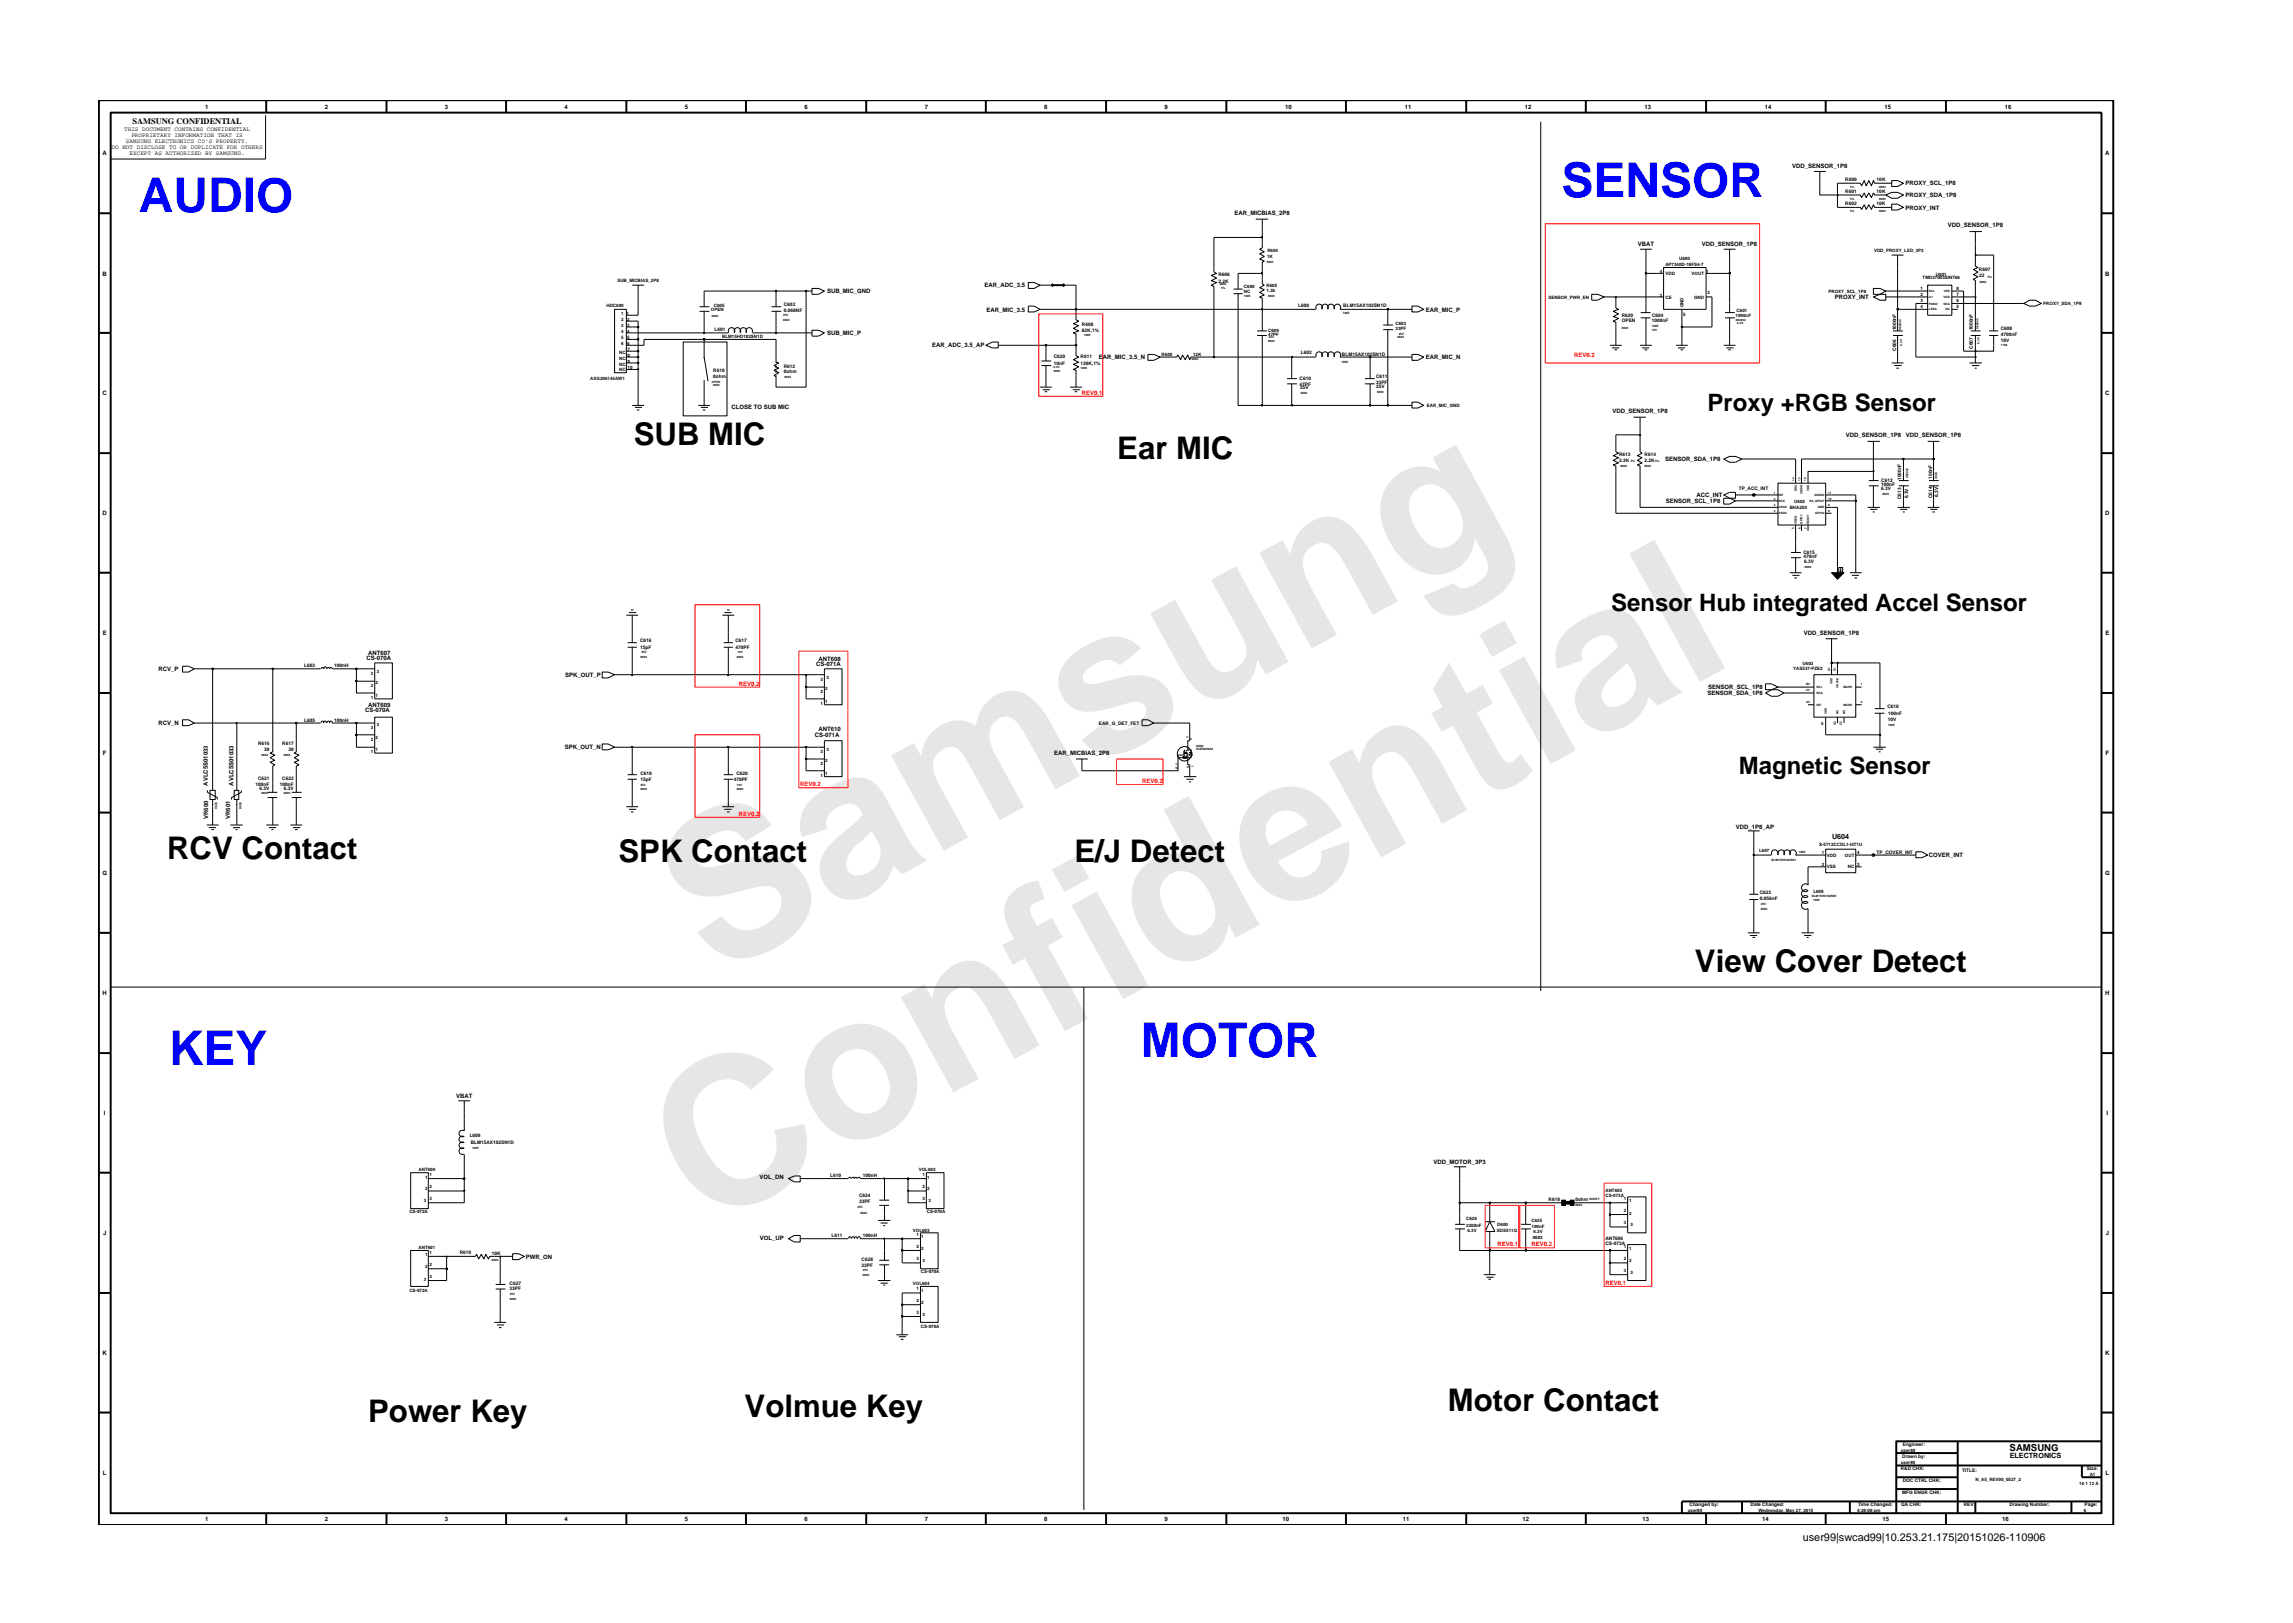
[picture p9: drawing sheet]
<svg xmlns="http://www.w3.org/2000/svg" width="297mm" height="210mm" viewBox="0 0 297 210" stroke-linecap="round" stroke-linejoin="round" font-family="sans-serif">
<defs><g id="words">
<g font-size="26.5" fill="#e6e6e6">
<text x="92.4" y="126.7" transform="rotate(-29 92.4 126.7)">Samsung</text>
<text x="91.1" y="159.4" transform="rotate(-29 91.1 159.4)">Confidential</text>
</g>
<g font-size="6.2" fill="#00f">
<text x="18" y="27.5">AUDIO</text>
<text x="202.3" y="25.5">SENSOR</text>
<text x="21.9" y="138">KEY</text>
<text x="147.8" y="136.9">MOTOR</text>
</g>
<g font-size="4">
<text x="82.1" y="57.6">SUB MIC</text>
<text x="144.7" y="59.4">Ear MIC</text>
<text x="21.6" y="111.2">RCV Contact</text>
<text x="80.1" y="111.7">SPK Contact</text>
<text x="139.2" y="111.7">E/J Detect</text>
<text x="219.6" y="125.9">View Cover Detect</text>
<text x="47.7" y="184.2">Power Key</text>
<text x="96.5" y="183.6">Volmue Key</text>
<text x="187.6" y="182.8">Motor Contact</text>
</g>
<g font-size="3.1">
<text x="221.2" y="53.3">Proxy +RGB Sensor</text>
<text x="208.7" y="79.1">Sensor Hub integrated Accel Sensor</text>
<text x="225.2" y="100.3">Magnetic Sensor</text>
</g>
<text font-size="1.4" x="233.5" y="199.7">user99|swcad99|10.253.21.175|20151026-110906</text>
<text font-size="1.2" x="260.3" y="187.9">SAMSUNG</text>
<text font-size="1.1" x="17.2" y="16.1">SAMSUNG CONFIDENTIAL</text>
<g font-size=".9">
<text x="237.3" y="108.7">U604</text>
<text x="260.3" y="188.8">ELECTRONICS</text>
</g>
<g font-size=".8">
<text x="16.1" y="17">THIS DOCUMENT CONTAINS CONFIDENTIAL</text>
<text x="17" y="17.8">PROPRIETARY INFORMATION THAT IS</text>
<text x="26.6" y="14.1">1</text>
<text x="42.1" y="14.1">2</text>
<text x="57.6" y="14.1">3</text>
<text x="73.1" y="14.1">4</text>
<text x="88.7" y="14.1">5</text>
<text x="104.2" y="14.1">6</text>
<text x="119.8" y="14.1">7</text>
<text x="135.3" y="14.1">8</text>
<text x="150.9" y="14.1">9</text>
<text x="166.5" y="14.1">10</text>
<text x="182" y="14.1">11</text>
<text x="197.5" y="14.1">12</text>
<text x="213" y="14.1">13</text>
<text x="228.6" y="14.1">14</text>
<text x="244.1" y="14.1">15</text>
<text x="259.7" y="14.1">16</text>
<text x="13.3" y="20.1">A</text>
<text x="14.5" y="19.3">DO NOT DISCLOSE TO OR DUPLICATE FOR OTHERS</text>
<text x="16.3" y="18.5">SAMSUNG ELECTRONICS CO’S PROPERTY.</text>
<text x="16.8" y="20.1">EXCEPT AS AUTHORIZED BY SAMSUNG.</text>
<text x="232.2" y="21.7">VDD_SENSOR_1P8</text>
<text x="272.7" y="20.1">A</text>
<text x="159.9" y="27.9">EAR_MICBIAS_2P8</text>
<text x="246.8" y="25.5">PROXY_SDA_1P8</text>
<text x="246.8" y="24">PROXY_SCL_1P8</text>
<text x="246.8" y="27.2">PROXY_INT</text>
<text x="252.3" y="29.4">VDD_SENSOR_1P8</text>
<text x="13.3" y="35.7">B</text>
<text x="212.2" y="31.8">VBAT</text>
<text x="220.5" y="31.8">VDD_SENSOR_1P8</text>
<text x="272.7" y="35.7">B</text>
<text x="107.1" y="38">SUB_MIC_GND</text>
<text x="127.5" y="37.2">EAR_ADC_3.5</text>
<text x="127.8" y="40.4">EAR_MIC_3.5</text>
<text x="184.7" y="40.4">EAR_MIC_P</text>
<text x="237.7" y="38.8">PROXY_INT</text>
<text x="107.1" y="43.4">SUB_MIC_P</text>
<text x="120.8" y="45">EAR_ADC_3.5_AP</text>
<text x="142.4" y="46.5">EAR_MIC_3.5_N</text>
<text x="184.7" y="46.5">EAR_MIC_N</text>
<text x="13.3" y="51.2">C</text>
<text x="94.8" y="53">CLOSE TO SUB MIC</text>
<text x="208.9" y="53.6">VDD_SENSOR_1P8</text>
<text x="272.7" y="51.2">C</text>
<text x="215.7" y="59.7">SENSOR_SDA_1P8</text>
<text x="239.1" y="56.6">VDD_SENSOR_1P8</text>
<text x="246.9" y="56.6">VDD_SENSOR_1P8</text>
<text x="215.8" y="65.2">SENSOR_SCL_1P8</text>
<text x="219.8" y="64.4">ACC_INT</text>
<text x="13.3" y="66.8">D</text>
<text x="272.7" y="66.8">D</text>
<text x="13.3" y="82.3">E</text>
<text x="233.7" y="82.3">VDD_SENSOR_1P8</text>
<text x="272.7" y="82.3">E</text>
<text x="20.5" y="86.9">RCV_P</text>
<text x="47.5" y="85.5">CS-070A</text>
<text x="47.7" y="84.8">ANT607</text>
<text x="73.2" y="87.7">SPK_OUT_P</text>
<text x="105.7" y="86.3">CS-071A</text>
<text x="106" y="85.6">ANT608</text>
<text x="221.3" y="89.3">SENSOR_SCL_1P8</text>
<text x="20.5" y="94">RCV_N</text>
<text x="47.3" y="92.3">CS-070A</text>
<text x="47.7" y="91.6">ANT609</text>
<text x="105.5" y="95.4">CS-071A</text>
<text x="106" y="94.7">ANT610</text>
<text x="221.2" y="90.1">SENSOR_SDA_1P8</text>
<text x="13.3" y="97.8">F</text>
<text x="26.9" y="101.8" transform="rotate(-90 26.9 101.8)">AVLC5S01033</text>
<text x="30.3" y="101.8" transform="rotate(-90 30.3 101.8)">AVLC5S01033</text>
<text x="73.2" y="97.1">SPK_OUT_N</text>
<text x="136.6" y="97.8">EAR_MICBIAS_2P8</text>
<text x="272.8" y="97.8">F</text>
<text x="27" y="106.1" transform="rotate(-90 27 106.1)">VR600</text>
<text x="29.8" y="106.1" transform="rotate(-90 29.8 106.1)">VR601</text>
<text x="224.9" y="107.3">VDD_1P8_AP</text>
<text x="13.3" y="113.3">G</text>
<text x="249.9" y="111.1">COVER_INT</text>
<text x="272.7" y="113.3">G</text>
<text x="13.3" y="128.9">H</text>
<text x="272.7" y="128.9">H</text>
<text x="59.1" y="142.3">VBAT</text>
<text x="13.5" y="144.4">I</text>
<text x="272.9" y="144.4">I</text>
<text x="98.4" y="152.8">VOL_DN</text>
<text x="185.7" y="150.8">VDD_MOTOR_3P3</text>
<text x="13.4" y="160">J</text>
<text x="98.4" y="160.6">VOL_UP</text>
<text x="272.8" y="160">J</text>
<text x="68.1" y="163">PWR_ON</text>
<text x="13.3" y="175.5">K</text>
<text x="272.7" y="175.5">K</text>
<text x="13.3" y="191.1">L</text>
<text x="272.8" y="191.1">L</text>
<text x="26.6" y="197.1">1</text>
<text x="42.1" y="197.1">2</text>
<text x="57.6" y="197.1">3</text>
<text x="73.1" y="197.1">4</text>
<text x="88.7" y="197.1">5</text>
<text x="104.2" y="197.1">6</text>
<text x="119.8" y="197.1">7</text>
<text x="135.3" y="197.1">8</text>
<text x="150.9" y="197.1">9</text>
<text x="166.1" y="197.1">10</text>
<text x="181.7" y="197.1">11</text>
<text x="197.2" y="197.1">12</text>
<text x="212.8" y="197.1">13</text>
<text x="228.3" y="197.1">14</text>
<text x="243.9" y="197.1">15</text>
<text x="259.4" y="197.1">16</text>
</g>
<g font-size=".8" fill="#f00">
<text x="203.9" y="46.3">REV0.2</text>
<text x="140.2" y="51.2">REV0.1</text>
<text x="95.7" y="88.8">REV0.2</text>
<text x="103.7" y="101.8">REV0.2</text>
<text x="147.9" y="101.5">REV0.2</text>
<text x="95.7" y="105.7">REV0.2</text>
<text x="194" y="161.4">REV0.1</text>
<text x="198.4" y="161.4">REV0.2</text>
<text x="208" y="166.5">REV0.1</text>
</g>
<g font-size=".6">
<text x="239" y="23.4">R600</text>
<text x="243.1" y="23.4">10K</text>
<text x="239" y="26.6">R602</text>
<text x="239" y="25">R601</text>
<text x="243.1" y="26.6">10K</text>
<text x="243.1" y="25">10K</text>
<text x="157.8" y="35.8">R606</text>
<text x="164.1" y="33.5">1K</text>
<text x="164.2" y="32.7">R604</text>
<text x="215" y="35.4">4</text>
<text x="215.7" y="34.4">AP7340D-18FS4-7</text>
<text x="215.8" y="35.6">VDD</text>
<text x="217.5" y="33.6">U600</text>
<text x="219.1" y="35.6">VOUT</text>
<text x="221" y="35.4">1</text>
<text x="242.8" y="32.7">VDD_PROXY_LED_3P3</text>
<text x="250.8" y="35.8">U601</text>
<text x="256.4" y="35.1">R607</text>
<text x="256.4" y="35.9">22</text>
<text x="78.6" y="39.7">HDC600</text>
<text x="80" y="36.6">SUB_MICBIAS_2P8</text>
<text x="80.5" y="40.8">1</text>
<text x="80.5" y="41.6">2</text>
<text x="81.2" y="40.8">1</text>
<text x="81.2" y="41.6">2</text>
<text x="92.1" y="40.2">OPEN</text>
<text x="92.5" y="39.7">C605</text>
<text x="101.5" y="40.4">0.068NF</text>
<text x="101.5" y="39.7">C602</text>
<text x="157.8" y="36.6">2.2K</text>
<text x="161.1" y="38">NC</text>
<text x="161.1" y="37.4">C600</text>
<text x="164.1" y="37.2">R605</text>
<text x="164.1" y="37.8">1.2k</text>
<text x="168.2" y="39.7">L600</text>
<text x="174" y="39.7">BLM15AX102SN1D</text>
<text x="200.6" y="38.7">SENSOR_PWR_EN</text>
<text x="210.1" y="41.8">OPEN</text>
<text x="210.1" y="41">R620</text>
<text x="214" y="41.7">1000nF</text>
<text x="214" y="41">C604</text>
<text x="215" y="38.5">3</text>
<text x="215.8" y="38.7">CE</text>
<text x="218" y="40.9">5</text>
<text x="218.1" y="39.8" transform="rotate(-90 218.1 39.8)">GND</text>
<text x="219.5" y="38.7">GND</text>
<text x="221.2" y="38.1">2</text>
<text x="224.8" y="41">1000nF</text>
<text x="225" y="40.5">C601</text>
<text x="236.9" y="37.9">PROXY_SCL_1P8</text>
<text x="248.8" y="39.9">4</text>
<text x="248.8" y="37.6">1</text>
<text x="248.8" y="38.3">2</text>
<text x="248.8" y="39.1">3</text>
<text x="249.1" y="36.2">TMD37003SINT66</text>
<text x="253.4" y="39.9">5</text>
<text x="253.4" y="39.1">6</text>
<text x="253.4" y="38.3">7</text>
<text x="253.4" y="37.6">8</text>
<text x="264.7" y="39.5">PROXY_SDA_1P8</text>
<text x="80.2" y="45.8">NC</text>
<text x="80.2" y="46.6">NC</text>
<text x="80.2" y="47.4">NC</text>
<text x="80.5" y="44.7">6</text>
<text x="80.5" y="42.4">3</text>
<text x="80.5" y="43.1">4</text>
<text x="80.5" y="44">5</text>
<text x="81.2" y="44.7">6</text>
<text x="81.2" y="43.1">4</text>
<text x="81.2" y="42.4">3</text>
<text x="81.2" y="44">5</text>
<text x="81.3" y="45.5">7</text>
<text x="81.3" y="46.3">8</text>
<text x="81.3" y="47">9</text>
<text x="81.3" y="47.9">10</text>
<text x="92.6" y="42.8">L601</text>
<text x="93.6" y="43.8">BLM15HD182SN1D</text>
<text x="101.5" y="47.6">R612</text>
<text x="136.5" y="46.4">C629</text>
<text x="136.5" y="47.3">10nF</text>
<text x="140" y="46.4">R611</text>
<text x="140" y="47.3">130K,1%</text>
<text x="140.2" y="42.2">R608</text>
<text x="140.2" y="43">82K,1%</text>
<text x="150.5" y="46.1">R609</text>
<text x="154.5" y="46.1">12K</text>
<text x="164.3" y="43">C609</text>
<text x="164.3" y="43.5">47PF</text>
<text x="168.5" y="45.9">L602</text>
<text x="173.8" y="46.1">BLM15AX102SN1D</text>
<text x="180.8" y="42.1">C603</text>
<text x="180.8" y="42.8">33PF</text>
<text x="245.6" y="45.5" transform="rotate(-90 245.6 45.5)">C606</text>
<text x="245.6" y="42.8" transform="rotate(-90 245.6 42.8)">1000nF</text>
<text x="255.6" y="45.2" transform="rotate(-90 255.6 45.2)">C607</text>
<text x="255.6" y="42.8" transform="rotate(-90 255.6 42.8)">1000nF</text>
<text x="259.2" y="42.8">C608</text>
<text x="259.2" y="43.5">4700nF</text>
<text x="259.2" y="44.3">10V</text>
<text x="76.5" y="49.2">AXG206144AW1</text>
<text x="80.2" y="48.1">NC</text>
<text x="92.4" y="48.2">R610</text>
<text x="92.4" y="49">0ohm</text>
<text x="101.5" y="48.4">0ohm</text>
<text x="168.3" y="49.2">C610</text>
<text x="168.3" y="50">47PF</text>
<text x="168.4" y="50.4">25V</text>
<text x="178.3" y="49">C611</text>
<text x="178.3" y="49.7">33PF</text>
<text x="178.3" y="50.3">25V</text>
<text x="184.9" y="52.7">EAR_MIC_GND</text>
<text x="209.7" y="59.1">R613</text>
<text x="209.7" y="59.9">2.2K</text>
<text x="213" y="59.1">R614</text>
<text x="213" y="59.9">2.2K</text>
<text x="225.2" y="63.4">TP_ACC_INT</text>
<text x="231.8" y="65.9">BHA250</text>
<text x="232.4" y="65.1">U602</text>
<text x="243.7" y="63.5">6.3V</text>
<text x="243.7" y="62.9">100nF</text>
<text x="243.7" y="62.4">C612</text>
<text x="246.3" y="64.7" transform="rotate(-90 246.3 64.7)">C613</text>
<text x="246.3" y="62.2" transform="rotate(-90 246.3 62.2)">1000nF</text>
<text x="247.2" y="64.5" transform="rotate(-90 247.2 64.5)">6.3V</text>
<text x="250.3" y="64.5" transform="rotate(-90 250.3 64.5)">C614</text>
<text x="250.3" y="62" transform="rotate(-90 250.3 62)">100nF</text>
<text x="251.1" y="64.4" transform="rotate(-90 251.1 64.4)">6.3V</text>
<text x="233.6" y="71.7">C615</text>
<text x="233.6" y="72.3">470nF</text>
<text x="233.7" y="73">6.3V</text>
<text x="82.9" y="83.2">C616</text>
<text x="95.3" y="83.2">C617</text>
<text x="39.4" y="86.5">L603</text>
<text x="43.3" y="86.5">100nH</text>
<text x="48" y="89">2</text>
<text x="48" y="87.4">3</text>
<text x="48.6" y="88.7">2</text>
<text x="48.8" y="87.2">3</text>
<text x="82.9" y="84">15pF</text>
<text x="95.3" y="84">470PF</text>
<text x="106.3" y="89.8">2</text>
<text x="106.3" y="88.3">3</text>
<text x="106.9" y="89.4">2</text>
<text x="107.1" y="87.9">3</text>
<text x="232.3" y="86.9">YAS537-PZE2</text>
<text x="233.5" y="86.1">U603</text>
<text x="39.4" y="93.5">L605</text>
<text x="43.3" y="93.5">100nH</text>
<text x="48" y="96">2</text>
<text x="48" y="94.4">3</text>
<text x="48" y="90.5">1</text>
<text x="48.6" y="95.7">2</text>
<text x="48.6" y="90.3">1</text>
<text x="48.8" y="94.1">3</text>
<text x="106.3" y="91.3">1</text>
<text x="106.9" y="91">1</text>
<text x="142.4" y="93.9">EAR_G_DET_FET</text>
<text x="244.5" y="91.8">C618</text>
<text x="244.5" y="93.4">10V</text>
<text x="244.6" y="92.6">100nF</text>
<text x="33.1" y="101.8">100nF</text>
<text x="33.4" y="101">C621</text>
<text x="33.4" y="96.5">R616</text>
<text x="34.2" y="97.3">30</text>
<text x="36.2" y="101.8">100nF</text>
<text x="36.6" y="96.5">R617</text>
<text x="36.6" y="101">C622</text>
<text x="37.4" y="97.3">30</text>
<text x="48" y="97.6">1</text>
<text x="48.6" y="97.2">1</text>
<text x="83" y="100.4">C619</text>
<text x="83" y="101.2">15pF</text>
<text x="95.1" y="101.2">470PF</text>
<text x="95.4" y="100.4">C620</text>
<text x="106.3" y="100.6">1</text>
<text x="106.3" y="99.1">2</text>
<text x="106.3" y="97.6">3</text>
<text x="106.9" y="100.4">1</text>
<text x="106.9" y="98.7">2</text>
<text x="107.1" y="97.2">3</text>
<text x="33.6" y="102.4">6.3V</text>
<text x="36.8" y="102.4">6.3V</text>
<text x="227.9" y="110.4">L607</text>
<text x="235.6" y="109.6">S-5712CCDL1-I4T1U</text>
<text x="236" y="110.6">1</text>
<text x="236" y="112.1">2</text>
<text x="236.7" y="112.5">VSS</text>
<text x="236.7" y="111">VDD</text>
<text x="239" y="111">OUT</text>
<text x="239.4" y="112.5">NC</text>
<text x="240.6" y="112.1">3</text>
<text x="240.6" y="110.6">4</text>
<text x="243.1" y="110.6">TP_COVER_INT</text>
<text x="228" y="115.8">C623</text>
<text x="228" y="116.6">0.056nF</text>
<text x="234.9" y="115.6">L608</text>
<text x="60.8" y="147.3">L609</text>
<text x="61" y="148.3">BLM15AX102SN1D</text>
<text x="54.2" y="151.8">ANT600</text>
<text x="54.9" y="155.7">3</text>
<text x="55.1" y="154.2">2</text>
<text x="55.1" y="152.7">1</text>
<text x="55.7" y="153.9">2</text>
<text x="55.7" y="155.5">3</text>
<text x="55.7" y="152.3">1</text>
<text x="107.6" y="152.5">L610</text>
<text x="111.3" y="155.1">C624</text>
<text x="111.3" y="155.8">33PF</text>
<text x="111.8" y="152.5">100nH</text>
<text x="119" y="151.8">VOL602</text>
<text x="119.5" y="152.3">1</text>
<text x="119.5" y="153.9">2</text>
<text x="119.5" y="155.5">3</text>
<text x="120.1" y="152.7">1</text>
<text x="120.1" y="154.2">2</text>
<text x="120.3" y="155.7">3</text>
<text x="200.6" y="155.6">R618</text>
<text x="204.1" y="155.6">0ohm</text>
<text x="208" y="154.5">ANT605</text>
<text x="208" y="155.1">CS-073A</text>
<text x="210.4" y="155.5">1</text>
<text x="211" y="155.7">1</text>
<text x="53" y="157.2">CS-072A</text>
<text x="54.2" y="161.8">ANT601</text>
<text x="107.7" y="160.3">L611</text>
<text x="111.8" y="160.3">100nH</text>
<text x="118.3" y="159.5">VOL603</text>
<text x="118.7" y="160.1">1</text>
<text x="118.7" y="161.7">2</text>
<text x="119.3" y="160.4">1</text>
<text x="119.3" y="162">2</text>
<text x="120.1" y="157.2">CS-070A</text>
<text x="189.9" y="158.1">C626</text>
<text x="189.9" y="158.9">2200nF</text>
<text x="190.1" y="159.5">6.3V</text>
<text x="193.9" y="159.5">SDS511Q</text>
<text x="194" y="158.8">D600</text>
<text x="198.4" y="159.1">100nF</text>
<text x="198.4" y="158.4">C625</text>
<text x="198.5" y="160.5">0603</text>
<text x="198.7" y="159.8">6.3V</text>
<text x="208" y="161.2">CS-073A</text>
<text x="208" y="160.6">ANT606</text>
<text x="210.4" y="161.7">1</text>
<text x="210.4" y="157">2</text>
<text x="210.4" y="158.5">3</text>
<text x="211" y="162">1</text>
<text x="211" y="157.3">2</text>
<text x="211.2" y="158.9">3</text>
<text x="53" y="167.3">CS-072A</text>
<text x="54.9" y="165.9">3</text>
<text x="55.1" y="162.8">1</text>
<text x="55.1" y="164.3">2</text>
<text x="55.7" y="162.4">1</text>
<text x="55.7" y="164">2</text>
<text x="55.7" y="165.6">3</text>
<text x="59.5" y="162.5">R619</text>
<text x="63.7" y="162.6">10K</text>
<text x="66" y="167.1">33PF</text>
<text x="66" y="166.5">C627</text>
<text x="111.6" y="163.4">C628</text>
<text x="111.6" y="164.2">33PF</text>
<text x="118.3" y="166.5">VOL604</text>
<text x="118.7" y="167.1">1</text>
<text x="118.7" y="163.2">3</text>
<text x="119.3" y="165">CS-070A</text>
<text x="119.3" y="167.4">1</text>
<text x="119.5" y="163.5">3</text>
<text x="210.4" y="163.2">2</text>
<text x="210.4" y="164.8">3</text>
<text x="211" y="163.5">2</text>
<text x="211.2" y="165">3</text>
<text x="118.7" y="168.7">2</text>
<text x="118.7" y="170.2">3</text>
<text x="119.3" y="172">CS-070A</text>
<text x="119.3" y="168.9">2</text>
<text x="119.5" y="170.5">3</text>
<text x="246.2" y="190.4">R&amp;D CHK:</text>
<text x="246.2" y="189.6">user89</text>
<text x="246.2" y="188.1">user89</text>
<text x="246.4" y="188.9">Drawn by:</text>
<text x="246.5" y="187.4">Engineer:</text>
<text x="254.2" y="190.7">TITLE:</text>
<text x="255.9" y="191.8">N_A5_REV00_0527_2</text>
<text x="270.3" y="190.4">Size:</text>
<text x="270.7" y="191.2">A1</text>
<text x="218.6" y="195.9">user89</text>
<text x="218.9" y="195.1">Changed by:</text>
<text x="226.8" y="195.1">Date Changed:</text>
<text x="227.8" y="195.9">Wednesday, May 27, 2015</text>
<text x="240.6" y="195.9">4:28:08 pm</text>
<text x="240.7" y="195.1">Time Changed:</text>
<text x="246.3" y="195.1">QA CHK:</text>
<text x="246.4" y="193.5">MFG ENGR CHK:</text>
<text x="246.5" y="192">DOC CTRL CHK:</text>
<text x="254.4" y="195.1">REV:</text>
<text x="260.3" y="195.1">Drawing Number:</text>
<text x="269.4" y="192.4">16 1 12 A</text>
<text x="269.9" y="195.9">6</text>
<text x="270" y="195.1">Page:</text>
</g>
<g font-size=".4">
<text x="239.7" y="27.5">5%</text>
<text x="239.7" y="25.9">5%</text>
<text x="239.7" y="24.3">5%</text>
<text x="243.4" y="27.5">0603</text>
<text x="243.4" y="24.3">0603</text>
<text x="243.4" y="25.9">0603</text>
<text x="164.1" y="34.1">0603</text>
<text x="92.2" y="41">0603</text>
<text x="101.4" y="41.6">0603</text>
<text x="101.4" y="41">25V</text>
<text x="158" y="36.9">0603</text>
<text x="158.2" y="37.5">5%</text>
<text x="161.1" y="38.4">1005</text>
<text x="164.3" y="38.5">0603</text>
<text x="173.9" y="40.7">1005</text>
<text x="224.9" y="41.6">062032</text>
<text x="225" y="41.9">6.3V</text>
<text x="249.9" y="40.2">LEDA</text>
<text x="249.9" y="37.8">SCL</text>
<text x="249.9" y="39.5">PGND</text>
<text x="251.8" y="39.5">SDA</text>
<text x="251.8" y="38.6">VDD</text>
<text x="251.8" y="37.8">VSS</text>
<text x="252" y="40.2">NC</text>
<text x="256.5" y="36.6">0603</text>
<text x="257.5" y="36">5%</text>
<text x="136.5" y="47.7">6.3V</text>
<text x="140" y="47.9">1005</text>
<text x="140.4" y="43.5">1005</text>
<text x="154.4" y="46.7">0603</text>
<text x="164.3" y="44.3">0603</text>
<text x="164.4" y="43.8">25V</text>
<text x="173.8" y="47">1005</text>
<text x="181" y="43.8">0603</text>
<text x="181.2" y="43.4">25V</text>
<text x="210.1" y="42.6">0603</text>
<text x="214" y="42.4">1005</text>
<text x="214" y="42.9">10V</text>
<text x="246.3" y="42.7" transform="rotate(-90 246.3 42.7)">062032</text>
<text x="246.4" y="44.8" transform="rotate(-90 246.4 44.8)">6.3V</text>
<text x="256.3" y="42.6" transform="rotate(-90 256.3 42.6)">062032</text>
<text x="256.4" y="44.5" transform="rotate(-90 256.4 44.5)">6.3V</text>
<text x="259.2" y="44.8">1106</text>
<text x="92.2" y="49.6">OPEN</text>
<text x="92.4" y="50">0603</text>
<text x="101.6" y="48.9">0603</text>
<text x="136.5" y="48.2">0603</text>
<text x="168.5" y="51">0603</text>
<text x="178.4" y="50.9">0603</text>
<text x="211.3" y="59.9">5%</text>
<text x="214.4" y="59.9">5%</text>
<text x="209.9" y="60.5">0603</text>
<text x="213" y="60.5">0603</text>
<text x="229.8" y="64">1</text>
<text x="229.8" y="64.8">2</text>
<text x="229.8" y="65.6">3</text>
<text x="230.4" y="64.3">INT</text>
<text x="230.4" y="65">SCK</text>
<text x="230.4" y="65.9">ASCK</text>
<text x="232.5" y="62.3" transform="rotate(-90 232.5 62.3)">14</text>
<text x="232.7" y="63.6" transform="rotate(-90 232.7 63.6)">SDA</text>
<text x="233.2" y="62.3" transform="rotate(-90 233.2 62.3)">13</text>
<text x="233.5" y="64" transform="rotate(-90 233.5 64)">VDDIO</text>
<text x="234" y="62.3" transform="rotate(-90 234 62.3)">12</text>
<text x="234.4" y="63.6" transform="rotate(-90 234.4 63.6)">VDD</text>
<text x="234.4" y="65">SA_GPIO7</text>
<text x="235.1" y="64.3">GNDIO</text>
<text x="235.5" y="65.9">GND</text>
<text x="236.8" y="65.5">9</text>
<text x="236.8" y="64.7">10</text>
<text x="236.8" y="64">11</text>
<text x="243.9" y="64.1">0603</text>
<text x="247.2" y="61.9" transform="rotate(-90 247.2 61.9)">062032</text>
<text x="250.9" y="62" transform="rotate(-90 250.9 62)">0603</text>
<text x="229.8" y="66.3">4</text>
<text x="230.4" y="66.6">ASDA</text>
<text x="232.4" y="68.6" transform="rotate(-90 232.4 68.6)">5</text>
<text x="232.7" y="67.8" transform="rotate(-90 232.7 67.8)">VREG</text>
<text x="233.3" y="68.6" transform="rotate(-90 233.3 68.6)">6</text>
<text x="233.5" y="67.8" transform="rotate(-90 233.5 67.8)">GPIO1</text>
<text x="234" y="68.6" transform="rotate(-90 234 68.6)">7</text>
<text x="234.4" y="67.8" transform="rotate(-90 234.4 67.8)">RESV1</text>
<text x="235.1" y="66.6">GPIO2</text>
<text x="236.8" y="66.3">8</text>
<text x="233.8" y="73.5">0603</text>
<text x="83" y="85.2">0603</text>
<text x="83.1" y="84.6">25V</text>
<text x="95.4" y="85.2">0603</text>
<text x="95.5" y="84.6">16V</text>
<text x="234" y="88.7">B3</text>
<text x="234" y="89.5">C3</text>
<text x="235.3" y="89.2">SCL</text>
<text x="235.3" y="89.9">SDA</text>
<text x="237.1" y="86.9" transform="rotate(-90 237.1 86.9)">A1</text>
<text x="237.4" y="88.6" transform="rotate(-90 237.4 88.6)">VDD</text>
<text x="237.8" y="86.9" transform="rotate(-90 237.8 86.9)">C1</text>
<text x="238.2" y="89.1" transform="rotate(-90 238.2 89.1)">VDD18</text>
<text x="238.8" y="89.2">MARK</text>
<text x="241.1" y="88.7">1</text>
<text x="154" y="95.7" transform="rotate(-90 154 95.7)">3</text>
<text x="154.4" y="95.9" transform="rotate(-90 154.4 95.9)">D</text>
<text x="234" y="91.1">A3</text>
<text x="235.3" y="91.4">INT</text>
<text x="236.2" y="93.9" transform="rotate(-90 236.2 93.9)">B1</text>
<text x="236.6" y="92.5" transform="rotate(-90 236.6 92.5)">VSS</text>
<text x="237.8" y="93.9" transform="rotate(-90 237.8 93.9)">A2</text>
<text x="238.2" y="92.5" transform="rotate(-90 238.2 92.5)">NC</text>
<text x="238.6" y="93.9" transform="rotate(-90 238.6 93.9)">C2</text>
<text x="238.8" y="91.4">MARK</text>
<text x="239" y="92.5" transform="rotate(-90 239 92.5)">NC</text>
<text x="241.1" y="91.1">2</text>
<text x="244.6" y="94">1005</text>
<text x="33.9" y="97.9">0603</text>
<text x="36.8" y="97.9">0603</text>
<text x="83" y="101.8">25V</text>
<text x="95.4" y="101.8">16V</text>
<text x="152.6" y="99.6" transform="rotate(-90 152.6 99.6)">G 2</text>
<text x="154" y="99.4" transform="rotate(-90 154 99.4)">S</text>
<text x="154.6" y="99.3" transform="rotate(-90 154.6 99.3)">1</text>
<text x="155" y="97.1">RUE003N02</text>
<text x="155" y="96.7">Q600</text>
<text x="28.1" y="104.8" transform="rotate(-90 28.1 104.8)">0603</text>
<text x="31.3" y="104.8" transform="rotate(-90 31.3 104.8)">0603</text>
<text x="33.9" y="102.8">0603</text>
<text x="36.8" y="102.8">0603</text>
<text x="83" y="102.3">0603</text>
<text x="95.4" y="102.3">0603</text>
<text x="229.5" y="111.5">BLM15HD102SN1</text>
<text x="233" y="110.5">1005</text>
<text x="228.1" y="117.9">0603</text>
<text x="228.1" y="117.3">25V</text>
<text x="234.7" y="116.2">BLM15HD102SN1</text>
<text x="234.9" y="116.8">1005</text>
<text x="61.2" y="148.9">1005</text>
<text x="205.9" y="155.5">SHORT</text>
<text x="111.1" y="156.4">25V</text>
<text x="111.4" y="157.3">0603</text>
<text x="204.1" y="156.3">0603</text>
<text x="63.7" y="163.3">0603</text>
<text x="66.1" y="167.8">25V</text>
<text x="111.8" y="165.2">0603</text>
<text x="111.8" y="164.7">25V</text>
<text x="66.1" y="168.4">0603</text>
</g>
<text font-size=".3" x="249.9" y="38.6">INT</text>
</g></defs>
<g fill="none" stroke="#000" stroke-width=".13">
<path d="M34.4 14.9v5.7h-20.1M199.6 15.8v112.6M81.9 36.9h1.5M82.7 36.9v3.9h-1.6M90.6 39.7h1.3M99.9 39.7h1.3M100.4 37.6h.2v.2h-.2zM100.5 37.7v2M104.3 37.6h.2v.2h-.2zM104.4 37.7v12.5h-3.9v-1.4l-.2-.2 .6-.3-.6-.4 .6-.2-.6-.3 .6-.4-.4-.1M105.2 37.4h.8l.8 .3-.8 .4h-.8zM105.2 37.7h-14v2"/>
<path d="M133.2 39.7h.8l.7 .4-.7 .3h-.8zM133.2 36.6h.8l.7 .3-.7 .5h-.8zM134.7 36.9h1.6M137.9 36.9h1.5v4.5l.3 .2-.6 .3 .6 .3-.6 .3 .6 .4-.6 .2 .3 .2v2.8l.3 .2-.6 .3 .6 .3-.6 .3 .6 .3-.6 .4h.3v2.3M139.3 40h.2v.2h-.2zM159.8 37.5h1.2M159.8 38h1.2M160.4 38v14.5h3.1M162.7 28.4h1.6M163.4 40h.1v.2h-.1zM163.4 35.3h.1v.2h-.1zM163.4 30.7h.1v.1h-.1z"/>
<path d="M163.5 35.4h-3.1v2.1M163.5 28.4v2.4M179.7 40h.2v.2h-.2zM182.9 39.7h.8l.7 .4-.7 .3h-.8zM206.2 38.1h.8l.8 .4-.8 .4h-.8zM207.8 38.5h7.7M209.2 38.5h.2v.1h-.2zM209.3 38.5v1.4l.4 .2-.7 .2 .7 .4-.7 .3 .7 .3-.7 .3 .3 .2v2.9M212.5 32.3h1.5M213.1 35.3h.2v.2h-.2zM213.2 32.3v8.2M213.2 35.4h2.3"/>
<path d="M215.5 34.7h5.5v5.4h-5.5zM221 38.5h.8v3.9h-3.9M221 35.4h3.1M223.3 32.3h1.5M224 35.3h.1v.2h-.1zM224.1 32.3v8.2M235 22.2h1.5M235.7 22.2v3.1h5.3l.2 .3 .3-.6 .3 .6 .3-.6 .3 .6 .3-.6 .2 .3h1.4M238 25.3h.1zM242.7 38.5l.8-.4h.8v.8h-.8zM242.7 37.4h.8l.8 .3-.8 .4h-.8zM244.3 25.3l.8-.4h.7l.8 .4-.8 .4h-.7z"/>
<path d="M244.3 37.7h5.4M244.3 38.5h5.4M245.1 23.4h.7l.8 .3-.8 .5h-.7zM245.1 26.4h.7l.8 .5-.8 .3h-.7zM245.1 23.7h-2.2l-.2-.3-.3 .7-.3-.7-.3 .7-.3-.7-.3 .7-.2-.4h-3v3.2h3l.2 .2 .3-.6 .3 .6 .3-.6 .3 .6 .3-.6 .2 .4h2.2M245.1 33h1.5M245.7 40h.2v.2h-.2zM245.8 33v9.9M249.7 36.9h3.1v3.9h-3.1zM249.7 36.9h.1M249.7 39.3h-1.5v7h7.7M252.8 37.7h1.6v7.8h3.9v-2"/>
<path d="M252.8 38.5h3.1M252.8 39.3h9.4M255.1 30h1.6M255.9 30v4.5l.3 .2-.6 .2 .6 .3-.6 .4 .6 .2-.6 .4 .3 .2v6.5M255.9 38.5l.1 .1zM255.9 33h.1v.1h-.1zM255.9 33h2.4v9.9M262.2 39.3l.7-.4h.8l.7 .4-.7 .4h-.8zM79.6 40.1h1.5v8.2h-1.5zM81.1 46.3h1.6v.7M81.1 44.7h2.3v-.7h17.1v3M81.1 41.6h1.6v4.7"/>
<path d="M81.1 47h1.6M81.1 43.1h13.2M81.1 44h1.6M81.1 42.4h1.6M81.1 45.5h1.6M81.1 47.9h1.6M81.9 52.5h1.5M82.2 52.8h1M82.5 53.1h.3M82.6 47.8h.1v.1h-.1zM82.6 46.9h.1v.2h-.1zM82.6 46.2h.1v.1h-.1z"/>
<path d="M82.6 45.4h.1v.2h-.1zM82.6 43.9h.1v.2h-.1zM82.6 42.3h.1v.1h-.1zM82.7 47v5.5M88.5 44.3h5.7v9.6h-5.7zM90.5 52.5h1.5M90.6 40.3h1.3M90.8 52.8h.9M91 53.1h.4M91.1 43.9h.2v.2h-.2zM91.1 43.1h.2v.1h-.2zM91.2 40.3v2.8"/>
<path d="M91.2 44v2.4M91.2 49.2v3.3M91.2 46.3l.5 3.1M94.4 43.1a.42 .42 0 0 1 .4-.7 .42 .42 0 0 1 .3 .7M95.2 43.1a.42 .42 0 0 1 .4-.7 .42 .42 0 0 1 .3 .7M95.9 43.1a.42 .42 0 0 1 .4-.7 .42 .42 0 0 1 .3 .7M96.7 43.1a.42 .42 0 0 1 .4-.7 .42 .42 0 0 1 .3 .7M97.5 43.1h7.7M99.9 40.3h1.3M100.4 43.1h.2v.1h-.2zM100.5 40.3v2.8M100.5 47.4v.3"/>
<path d="M100.5 47.9v.4M100.5 48.6v.2M105.2 42.8h.8l.8 .3-.8 .4h-.8zM127.7 44.7l.9-.4h.7v.8h-.7zM129.3 44.7h10.1M134.7 40.1h35.8M134.7 50.2h1.6M134.9 47.4h1.3M134.9 46.8h1.3M135.1 50.5h.9M135.3 50.7h.4M135.4 44.6h.2v.2h-.2z"/>
<path d="M135.5 44.7v2.1M135.5 47.4v2.8M138.6 50.2h1.6M139 50.5h.9M139.2 50.7h.4M139.3 44.6h.2v.2h-.2zM148.7 45.9h.8l.8 .4-.8 .4h-.8zM150.3 46.3h2.1l.2-.3 .3 .6 .3-.6 .3 .6 .4-.6 .2 .6 .2-.3h16.2M157.2 46.2h.1v.1h-.1zM162.8 43.5h1.3M162.8 42.9h1.3M163.4 52.4h.1v.2h-.1z"/>
<path d="M163.5 42.9v-4.3l-.3-.1 .6-.3-.6-.3 .6-.4-.6-.2 .6-.4-.3-.1v-2.8l.3-.2-.6-.2 .6-.4-.6-.3 .6-.3-.6-.3 .3-.2v-1.3h-6.2v4.4l.3 .2-.7 .3 .7 .3-.7 .4 .7 .2-.7 .3 .4 .2v9.2M163.5 52.5h19.4M163.5 43.5v9M166.7 49.7h1.3M166.7 49.1h1.3M167.3 52.4h.1v.2h-.1zM167.3 46.2h.1v.1h-.1zM167.3 46.3v2.8M167.3 49.7v2.8M170.5 40a.42 .42 0 0 1 .4-.6 .42 .42 0 0 1 .3 .7M170.5 46.2a.42 .42 0 0 1 .4-.6 .42 .42 0 0 1 .3 .7M171.3 40a.42 .42 0 0 1 .4-.6 .42 .42 0 0 1 .3 .7"/>
<path d="M171.3 46.2a.42 .42 0 0 1 .4-.6 .42 .42 0 0 1 .3 .7M172 40a.42 .42 0 0 1 .4-.6 .42 .42 0 0 1 .4 .6M172 46.2a.42 .42 0 0 1 .4-.6 .42 .42 0 0 1 .4 .6M172.9 40a.42 .42 0 0 1 .4-.6 .42 .42 0 0 1 .3 .7h9.3M172.9 46.2a.42 .42 0 0 1 .4-.6 .42 .42 0 0 1 .3 .7h9.3M176.8 49.7h1.3M176.8 49.1h1.3M177.4 52.4h.2v.2h-.2zM177.4 46.2h.2v.1h-.2zM177.5 46.3v2.8M177.5 49.7v2.8M179.2 42.1h1.3"/>
<path d="M179.2 42.7h1.3M179.7 52.4h.2v.2h-.2zM179.8 40.1v2M179.8 42.7v9.8M182.9 52.1h.8l.7 .4-.7 .4h-.8zM182.9 45.9h.8l.7 .4-.7 .4h-.8zM208.6 44.7h1.5M208.8 45.1h.9M209.2 45.3h.3M211.6 54h1.6M212.4 56.3h.1v.1h-.1zM212.5 54v4.5l.2 .2-.6 .3 .6 .3-.6 .3 .6 .4-.6 .2 .4 .2v5.3h17.8"/>
<path d="M212.5 56.3h-3.2v2.2l.4 .2-.7 .3 .7 .3-.7 .3 .7 .4-.7 .2 .3 .2v6.1h21M212.5 44.7h1.5M212.5 41.2h1.3M212.5 40.5h1.3M212.7 45.1h.9M213 45.3h.4M213.2 41.2v3.5M217.1 44.7h1.5M217.4 45.1h.9M217.7 45.3h.3M217.8 42.3h.2v.1h-.2zM217.9 40.1v4.6"/>
<path d="M223.3 59.5l.8-.4h.7l.9 .4-.9 .4h-.7zM223.3 44.7h1.5M223.5 41.2h1.2M223.5 40.5h1.2M223.6 45.1h1M223.9 45.3h.3M224.1 41.2v3.5M225.7 59.5h6.9v3.1M241.9 57.2h1.6M242.7 57.2v5.1M245.1 47h1.5M245.2 43.5h1.3"/>
<path d="M245.2 42.9h1.3M245.4 47.4h.9M245.6 47.7h.4M245.8 40.1h3.9M245.8 43.5v3.5M246.5 59.4h.2v.1h-.2zM246.6 59.5v2.8M249.7 57.2h1.5M250.4 59.4h.2v.1h-.2zM250.5 59.5h-17.1v3.1M250.5 57.2v5.1M252.8 40.1h.8"/>
<path d="M255.1 47h1.6M255.3 43.5h1.3M255.3 42.9h1.3M255.5 47.4h.9M255.8 47.7h.3M255.9 46.2h.1v.1h-.1zM255.9 45.4h.1v.2h-.1zM255.9 43.5v3.5M257.7 43.5h1.2M257.7 42.9h1.2M81.1 79.7h1.6M81.5 79.4h.9"/>
<path d="M81.7 79h.4M81.9 79.7v3.6M93.6 79.7h1.5M93.8 79.4h1M94.2 79h.3M94.3 79.7v3.6M223.3 64.1l.8-.3h.7v.7h-.7zM223.3 64.5h.8l.7 .4-.7 .4h-.8zM224.8 64.1h5.5M224.8 64.9h5.5M227.1 64h.2v.2h-.2zM230.3 62.6h6.2v5.4h-6.2z"/>
<path d="M230.3 62.6h.1M231.8 74.2h1.6M232 72.2h1.3M232 71.6h1.3M232.2 74.5h.9M232.4 74.9h.4M232.6 68v3.6M232.6 72.2v2M233.4 68v.8M234.2 68v.8M236.5 65.7h1.5v8.5M236.5 64.1h3.9v10.1"/>
<path d="M236.5 64.9h3.9M236.5 66.5h.8M237.3 74.2h1.6l-.9 .8zM238.2 73.5h.5v.6h-.5zM238.4 73.7h.1M238.4 74h.1M238.4 73.7v.3M239.6 74.2h1.6M239.9 74.5h.9M240.2 74.9h.4M240.3 64.8h.2v.2h-.2zM241.9 65.7h1.6"/>
<path d="M242.1 62.9h1.3M242.1 62.3h1.3M242.3 66h.9M242.6 66.3h.3M242.7 61.1h-8.5v1.5M242.7 61l.1 .1zM242.7 62.9v2.8M245.8 65.7h1.6M246 62.9h1.3M246 62.3h1.3M246.2 66h.9M246.5 66.3h.2"/>
<path d="M246.6 62.9v2.8M249.7 65.7h1.5M249.9 62.9h1.2M249.9 62.3h1.2M250 66h1M250.3 66.3h.3M250.5 62.9v2.8M23.7 93.2h.7l.8 .5-.8 .3h-.7zM23.7 86.3h.7l.8 .3-.8 .5h-.7zM25.2 93.7h16.3M25.2 86.6h16.3M27.5 86.6h.1v.1h-.1z"/>
<path d="M27.5 86.6v15.8M30.6 93.6h.1v.2h-.1zM30.7 93.7v8.7M35.2 86.6h.2v.1h-.2zM35.3 86.6v10.8l-.3 .2 .6 .2-.6 .4 .6 .3-.6 .2 .6 .4-.3 .2v3.3M38.3 93.6h.2v.2h-.2zM38.4 93.7v3.7l-.3 .2 .6 .2-.6 .4 .6 .3-.6 .2 .6 .4-.3 .2v3.3M41.6 86.6l.2-.1 .1 .1M41.6 93.6v-.1l.2-.1 .1 .1v.2M42 93.7v-.2l.1-.1 .1 .1 .1 .2M42 86.6v-.2h.1h.1l.1 .2M42.4 86.6l.1-.1 .2 .1 .2-.1 .1 .1h5.5"/>
<path d="M42.4 93.6v-.1l.1-.1 .2 .1v.2M42.7 93.7v-.2l.2-.1 .1 .1v.2M43 93.7h5.5M46.1 95.1h.2v.2h-.2zM46.1 93.6h.2v.2h-.2zM46.1 88.2h.2v.1h-.2zM46.1 86.6h.2v.1h-.2zM46.2 88.3v1.5h2.3M46.2 93.7v3.1h2.3M46.2 95.2h2.3M46.2 88.3h2.3M46.2 86.6v1.7"/>
<path d="M48.5 92.9h2.3v4.7h-2.3zM48.5 85.9h2.3v4.6h-2.3zM78 96.4h.8l.8 .4-.8 .3h-.8zM78 87.1h.8l.8 .3-.8 .4h-.8zM79.6 96.8h27.2M79.6 87.4h27.2M81.3 83.8h1.2M81.3 83.3h1.2M81.8 96.7h.2v.1h-.2zM81.8 87.4h.2v.1h-.2zM81.9 83.8v3.6M81.9 96.8v3.6"/>
<path d="M93.8 83.8h1.1M93.8 83.3h1.1M94.3 96.7h.1v.1h-.1zM94.3 87.4h.1v.1h-.1zM94.3 83.8v3.6M94.3 96.8v3.6M104.3 98.2h.2v.2h-.2zM104.3 96.7h.2v.1h-.2zM104.3 88.9h.2v.2h-.2zM104.3 87.4h.2v.1h-.2zM104.4 87.4v3.1h2.4M104.4 89h2.4"/>
<path d="M104.4 98.3h2.4M104.4 96.8v3.1h2.4M106.8 86.6h2.3v4.7h-2.3zM106.8 96h2.3v4.6h-2.3zM139.4 98.3h1.5M147.9 93.2h.8l.8 .5-.8 .3h-.8zM149.5 93.7h4.6v2.3h-.2v1.2h-.3M152.6 98.2h.7M153.3 98l.1 .2 .3-.2v.2h-.3h-.1zM153.4 98v.2h.2M153.4 97.2v.6h-.8v2.1h-12.4v-1.6M153.4 97.6l.3-.2v.2z"/>
<path d="M153.4 97.1v.3M153.4 97.5v.1M153.4 97.7v.2M153.6 97.8h.3M153.7 97.6h.2v1.5h.2v1.5M153.9 97.1h.4v.4M154 97.5h.5M154.3 97.5l.2 .3h-.5zM154.3 97.8v.4h-.6M228.7 89.8l.8-.4h.8l.8 .4-.8 .4h-.8zM228.7 88.6h.8l.8 .4-.8 .4h-.8zM230.3 89h4.7"/>
<path d="M231.1 89.8h3.9M234.2 91.3h.8M235 87.4h5.4v5.5h-5.4zM236.5 92.9v2.3h7M236.5 82.7h1.5M237.2 85.8h.1v.2h-.1zM237.3 85.9h6.2v5.9M237.3 82.7v4.7M238 85.8h.1v.2h-.1zM238 85.9v1.5M238 92.9v.8M238.9 92.9v.8"/>
<path d="M240.4 89h.8M240.4 91.3h.8M242.7 96.8h1.6M242.9 92.4h1.2M242.9 91.8h1.2M243 97.1h1M243.4 97.4h.2M243.4 95.1h.2v.2h-.2zM243.5 92.4v4.4M26.8 106.9h1.5M26.9 102.4v.2l1.2 .7v.3M27 107.2h1"/>
<path d="M27.2 102.4h.7v1.2h-.7zM27.4 107.5h.3M27.5 103.6v3.3M29.8 106.9h1.6M30.2 107.2h.9M30.3 102.4h.6v1.2h-.6zM30.5 107.5h.3M30.7 103.6v3.3M31.3 102.4v.2l-1.3 .7v.3M34.5 106.9h1.6M34.7 102.6h1.2M34.7 103.3h1.2"/>
<path d="M34.8 107.2h1M35.2 107.5h.2M35.3 103.3v3.6M37.6 106.9h1.5M37.8 102.6h1.3M37.8 103.3h1.3M38 107.2h.9M38.2 107.5h.4M38.4 103.3v3.6M81.1 104.5h1.6M81.3 101h1.2M81.3 100.4h1.2"/>
<path d="M81.5 104.8h.9M81.7 105.2h.4M81.9 101v3.5M93.6 104.5h1.5M93.8 101h1.1M93.8 100.4h1.1M93.8 104.8h1M94.2 105.2h.3M94.3 101v3.5M153.4 100.6h1.6M153.7 101h.9M154 101.3h.3"/>
<path d="M226.4 107.6h1.6M226.6 116.5h1.2M226.6 115.9h1.2M227.1 110.7h.2v.2h-.2zM227.2 107.6v8.3M227.2 116.5v4.3M227.2 110.8h2.3M229.5 110.7a.42 .42 0 0 1 .4-.6 .42 .42 0 0 1 .4 .6M230.4 110.7a.42 .42 0 0 1 .4-.6 .42 .42 0 0 1 .3 .7M231.1 110.7a.42 .42 0 0 1 .4-.6 .42 .42 0 0 1 .3 .7M231.9 110.7a.42 .42 0 0 1 .4-.6 .42 .42 0 0 1 .3 .7h3.9M234.2 117.7v3.1"/>
<path d="M234.2 116.2a.51 .51 0 0 0-.7 0 .51 .51 0 0 0 0 .7 .51 .51 0 0 0 .7 0M234.2 114.6a.51 .51 0 0 0-.7 0 .51 .51 0 0 0 0 .7 .51 .51 0 0 0 .7 .1M234.2 116.9a.51 .51 0 0 0-.7 0 .51 .51 0 0 0 0 .7 .51 .51 0 0 0 .7 .1M234.2 115.4a.51 .51 0 0 0-.7 0 .51 .51 0 0 0 0 .7 .51 .51 0 0 0 .7 .1M236.5 110h3.9v3.1h-3.9zM236.5 112.3h-2.3v2.4M240.4 112.3h.8M240.4 110.8h7.8M242.7 110.7h.1v.2h-.1zM248.2 110.3h.7l.8 .5-.8 .3h-.7zM14.3 127.9h257.9M140.4 127.9v67.7"/>
<path d="M226.4 120.8h1.6M226.7 121.2h.9M227 121.4h.4M233.4 120.8h1.6M233.7 121.2h.9M234 121.4h.3M53.2 151.9h2.3v4.7h-2.3zM55.5 152.7h4.6M55.5 154.3h4.6M59.4 142.6h1.5M60.1 154.2h.1v.1h-.1zM60.1 152.6h.1v.2h-.1z"/>
<path d="M60.1 142.6v3.9a.42 .42 0 0 0-.6 .3 .42 .42 0 0 0 .6 .4M60.1 149.5v6.3h-4.6M60.1 148a.42 .42 0 0 0-.6 .3 .42 .42 0 0 0 .6 .4M60.1 148.8a.42 .42 0 0 0-.6 .3 .42 .42 0 0 0 .6 .4M60.1 147.3a.42 .42 0 0 0-.6 .3 .42 .42 0 0 0 .6 .4M102.1 152.7l.8-.4h.8v.8h-.8zM103.7 152.7h6.1M109.9 152.7l.2-.2 .2 .2M110.3 152.7l.2-.2 .2 .2 .2-.2 .1 .2M111.1 152.7l.2-.2 .1 .2h8.6M113.7 158.1h1.6M113.9 156.2h1.3"/>
<path d="M113.9 155.5h1.3M114.1 158.4h.9M114.4 158.8h.3M114.5 152.6h.1v.2h-.1zM114.6 152.7v2.8M114.6 156.2v1.9M117.5 154.2h.2v.1h-.2zM117.5 152.6h.2v.2h-.2zM117.6 154.3v1.5h2.4M117.6 154.3h2.4M117.6 152.7v1.6M119.2 159.7h2.3v4.7h-2.3z"/>
<path d="M120 151.9h2.3v4.7h-2.3zM188.3 151.2h1.6M188.5 158.6h1.3M188.5 159.2h1.3M189 155.7h.2v.2h-.2zM189.1 159.2v2.8h21.7M189.1 155.8h13.2M189.1 151.2v7.4M192.4 158.3h1.3M192.9 155.7h.2v.2h-.2zM193 155.8v2.5M193 159.5v5.6"/>
<path d="M193 158.3l.7 1.2h-1.3zM197 158.6h1.3M197 159.2h1.3M197.6 155.7h.1v.2h-.1zM197.6 155.8v2.8M197.6 159.2v2.8M202.3 155.5h.5v.7h-.5zM202.8 155.6h.6v.4h-.6zM203.4 155.5h.5v.7h-.5zM203.9 155.8h6.9M208.5 157.3h.1v.1h-.1zM208.5 155.7h.1v.2h-.1z"/>
<path d="M208.6 155.8v3.1h2.2M208.6 157.3h2.2M210.8 155.1h2.4v4.6h-2.4zM53.2 162h2.3v4.7h-2.3zM55.5 162.8h6.1l.2-.3 .2 .6 .3-.6 .4 .6 .2-.6 .4 .6 .1-.3h3M55.5 164.4h2.4M57.8 164.3h.1v.2h-.1zM57.8 162.8h.1h-.1zM57.9 162.8v3.1h-2.4M64 171.3h1.6M64.2 166.4h1.3M64.2 167h1.3"/>
<path d="M64.4 171.6h.9M64.6 172h.4M64.7 162.8h.2h-.2zM64.8 162.8v3.6M64.8 167v4.3M66.4 162.4h.8l.7 .4-.7 .4h-.8zM102.1 160.5l.8-.5h.8v.9h-.8zM103.7 160.5h6.1M109.9 160.4l.1-.1 .1-.1 .1 .1v.2M110.4 160.4v-.1l.1-.1 .1 .1 .1 .2M110.7 160.5v-.2l.2-.1 .1 .1v.2M111.1 160.4l.1-.1 .1-.1 .1 .1v.2h7.8"/>
<path d="M113.7 165.9h1.6M113.9 163.9h1.3M113.9 163.3h1.3M114.1 166.2h.9M114.4 166.5h.3M114.5 160.4h.1v.2h-.1zM114.6 160.5v2.8M114.6 163.9v2M116.1 172.9h1.5M116.4 173.2h1M116.7 173.5h.3M116.8 170.5h.2v.1h-.2z"/>
<path d="M116.8 168.9h.2v.2h-.2zM116.8 161.9h.2v.2h-.2zM116.8 160.4h.2v.2h-.2zM116.9 170.5h2.3M116.9 169h2.3M116.9 160.5v3.1h2.3M116.9 162h2.3M119.2 166.7h2.3v4.6h-2.3zM119.2 167.5h-2.3v5.4M192.2 165.1h1.5M192.6 165.5h.9M192.8 165.7h.4"/>
<path d="M192.9 161.9h.2v.2h-.2zM197.6 161.9h.1v.2h-.1zM208.5 163.5h.1v.2h-.1zM208.5 161.9h.1v.2h-.1zM208.6 163.6v1.5h2.2M208.6 163.6h2.2M208.6 162v1.6M210.8 161.2h2.4v4.7h-2.4z"/>
<circle cx="227.2" cy="64.1" r=".17"/>
<circle cx="153.4" cy="97.6" r=".93"/>
<circle cx="242.7" cy="110.8" r=".17"/>
</g>
<g fill="#000">
<path d="M237.3 74.2h1.6l-.9 .8z"/>
<path d="M100.4 37.6h.2v.2h-.2z" fill-rule="evenodd"/>
<path d="M104.3 37.6h.2v.2h-.2z" fill-rule="evenodd"/>
<path d="M163.4 35.3h.1v.2h-.1z" fill-rule="evenodd"/>
<path d="M163.4 30.7h.1v.1h-.1z" fill-rule="evenodd"/>
<path d="M209.2 38.5h.2v.1h-.2z" fill-rule="evenodd"/>
<path d="M213.1 35.3h.2v.2h-.2z" fill-rule="evenodd"/>
<path d="M224 35.3h.1v.2h-.1z" fill-rule="evenodd"/>
<path d="M238 25.3h.1z" fill-rule="evenodd"/>
<path d="M255.9 38.5l.1 .1z" fill-rule="evenodd"/>
<path d="M255.9 33h.1v.1h-.1z" fill-rule="evenodd"/>
<path d="M82.6 47.8h.1v.1h-.1z" fill-rule="evenodd"/>
<path d="M82.6 46.9h.1v.2h-.1z" fill-rule="evenodd"/>
<path d="M82.6 46.2h.1v.1h-.1z" fill-rule="evenodd"/>
<path d="M82.6 45.4h.1v.2h-.1z" fill-rule="evenodd"/>
<path d="M82.6 43.9h.1v.2h-.1z" fill-rule="evenodd"/>
<path d="M82.6 42.3h.1v.1h-.1z" fill-rule="evenodd"/>
<path d="M91.1 43.9h.2v.2h-.2z" fill-rule="evenodd"/>
<path d="M91.1 43.1h.2v.1h-.2z" fill-rule="evenodd"/>
<path d="M100.4 43.1h.2v.1h-.2z" fill-rule="evenodd"/>
<path d="M135.4 44.6h.2v.2h-.2z" fill-rule="evenodd"/>
<path d="M139.3 44.6h.2v.2h-.2z" fill-rule="evenodd"/>
<path d="M139.3 40h.2v.2h-.2z" fill-rule="evenodd"/>
<path d="M157.2 46.2h.1v.1h-.1z" fill-rule="evenodd"/>
<path d="M163.4 52.4h.1v.2h-.1z" fill-rule="evenodd"/>
<path d="M163.4 40h.1v.2h-.1z" fill-rule="evenodd"/>
<path d="M167.3 52.4h.1v.2h-.1z" fill-rule="evenodd"/>
<path d="M167.3 46.2h.1v.1h-.1z" fill-rule="evenodd"/>
<path d="M177.4 52.4h.2v.2h-.2z" fill-rule="evenodd"/>
<path d="M177.4 46.2h.2v.1h-.2z" fill-rule="evenodd"/>
<path d="M179.7 52.4h.2v.2h-.2z" fill-rule="evenodd"/>
<path d="M179.7 40h.2v.2h-.2z" fill-rule="evenodd"/>
<path d="M212.4 56.3h.1v.1h-.1z" fill-rule="evenodd"/>
<path d="M217.8 42.3h.2v.1h-.2z" fill-rule="evenodd"/>
<path d="M245.7 40h.2v.2h-.2z" fill-rule="evenodd"/>
<path d="M246.5 59.4h.2v.1h-.2z" fill-rule="evenodd"/>
<path d="M250.4 59.4h.2v.1h-.2z" fill-rule="evenodd"/>
<path d="M255.9 46.2h.1v.1h-.1z" fill-rule="evenodd"/>
<path d="M255.9 45.4h.1v.2h-.1z" fill-rule="evenodd"/>
<path d="M227.1 64h.2v.2h-.2z" fill-rule="evenodd"/>
<path d="M240.3 64.8h.2v.2h-.2z" fill-rule="evenodd"/>
<path d="M242.7 61l.1 .1z" fill-rule="evenodd"/>
<path d="M27.5 86.6h.1v.1h-.1z" fill-rule="evenodd"/>
<path d="M30.6 93.6h.1v.2h-.1z" fill-rule="evenodd"/>
<path d="M35.2 86.6h.2v.1h-.2z" fill-rule="evenodd"/>
<path d="M38.3 93.6h.2v.2h-.2z" fill-rule="evenodd"/>
<path d="M46.1 95.1h.2v.2h-.2z" fill-rule="evenodd"/>
<path d="M46.1 93.6h.2v.2h-.2z" fill-rule="evenodd"/>
<path d="M46.1 88.2h.2v.1h-.2z" fill-rule="evenodd"/>
<path d="M46.1 86.6h.2v.1h-.2z" fill-rule="evenodd"/>
<path d="M81.8 96.7h.2v.1h-.2z" fill-rule="evenodd"/>
<path d="M81.8 87.4h.2v.1h-.2z" fill-rule="evenodd"/>
<path d="M94.3 96.7h.1v.1h-.1z" fill-rule="evenodd"/>
<path d="M94.3 87.4h.1v.1h-.1z" fill-rule="evenodd"/>
<path d="M104.3 98.2h.2v.2h-.2z" fill-rule="evenodd"/>
<path d="M104.3 96.7h.2v.1h-.2z" fill-rule="evenodd"/>
<path d="M104.3 88.9h.2v.2h-.2z" fill-rule="evenodd"/>
<path d="M104.3 87.4h.2v.1h-.2z" fill-rule="evenodd"/>
<path d="M237.2 85.8h.1v.2h-.1z" fill-rule="evenodd"/>
<path d="M238 85.8h.1v.2h-.1z" fill-rule="evenodd"/>
<path d="M243.4 95.1h.2v.2h-.2z" fill-rule="evenodd"/>
<path d="M227.1 110.7h.2v.2h-.2z" fill-rule="evenodd"/>
<path d="M242.7 110.7h.1v.2h-.1z" fill-rule="evenodd"/>
<path d="M60.1 154.2h.1v.1h-.1z" fill-rule="evenodd"/>
<path d="M60.1 152.6h.1v.2h-.1z" fill-rule="evenodd"/>
<path d="M114.5 152.6h.1v.2h-.1z" fill-rule="evenodd"/>
<path d="M117.5 154.2h.2v.1h-.2z" fill-rule="evenodd"/>
<path d="M117.5 152.6h.2v.2h-.2z" fill-rule="evenodd"/>
<path d="M189 155.7h.2v.2h-.2z" fill-rule="evenodd"/>
<path d="M192.9 155.7h.2v.2h-.2z" fill-rule="evenodd"/>
<path d="M197.6 155.7h.1v.2h-.1z" fill-rule="evenodd"/>
<path d="M202.3 155.5h.5v.7h-.5z" fill-rule="evenodd"/>
<path d="M202.8 155.6h.6v.4h-.6z" fill-rule="evenodd"/>
<path d="M203.4 155.5h.5v.7h-.5z" fill-rule="evenodd"/>
<path d="M208.5 157.3h.1v.1h-.1z" fill-rule="evenodd"/>
<path d="M208.5 155.7h.1v.2h-.1z" fill-rule="evenodd"/>
<path d="M57.8 164.3h.1v.2h-.1z" fill-rule="evenodd"/>
<path d="M57.8 162.8h.1h-.1z" fill-rule="evenodd"/>
<path d="M64.7 162.8h.2h-.2z" fill-rule="evenodd"/>
<path d="M114.5 160.4h.1v.2h-.1z" fill-rule="evenodd"/>
<path d="M116.8 170.5h.2v.1h-.2z" fill-rule="evenodd"/>
<path d="M116.8 168.9h.2v.2h-.2z" fill-rule="evenodd"/>
<path d="M116.8 161.9h.2v.2h-.2z" fill-rule="evenodd"/>
<path d="M116.8 160.4h.2v.2h-.2z" fill-rule="evenodd"/>
<path d="M192.9 161.9h.2v.2h-.2z" fill-rule="evenodd"/>
<path d="M197.6 161.9h.1v.2h-.1z" fill-rule="evenodd"/>
<path d="M208.5 163.5h.1v.2h-.1z" fill-rule="evenodd"/>
<path d="M208.5 161.9h.1v.2h-.1z" fill-rule="evenodd"/>
</g>
<g fill="none" stroke="#000" stroke-width=".25">
<path d="M12.8 13h261v184.6h-261zM14.3 14.6h257.9v181.4h-257.9zM34.5 13v1.6M50.1 13v1.6M65.6 13v1.6M81.1 13v1.6M96.6 13v1.6M112.2 13v1.6M127.7 13v1.6M143.3 13v1.6M158.9 13v1.6M174.4 13v1.6"/>
<path d="M189.9 13v1.6M205.4 13v1.6M221 13v1.6M236.5 13v1.6M252.1 13v1.6M12.8 27.6h1.5M136.3 36.9h1.6M136.4 36.8l-.1 .1 .1 .2M137.7 36.8l.2 .1-.2 .2M272.2 27.6h1.6M12.8 43.1h1.5M12.8 58.7h1.5"/>
<path d="M272.2 43.1h1.6M272.2 58.7h1.6M12.8 74.2h1.5M272.2 74.2h1.6M12.8 89.8h1.5M272.2 89.8h1.6M12.8 105.3h1.5M272.2 105.3h1.6M12.8 120.8h1.5M12.8 136.4h1.5M272.2 120.8h1.6M272.2 136.4h1.6"/>
<path d="M12.8 151.9h1.5M272.2 151.9h1.6M12.8 167.5h1.5M272.2 167.5h1.6M12.8 183h1.5M34.5 196v1.6M50.1 196v1.6M65.6 196v1.6M81.1 196v1.6M96.6 196v1.6M112.2 196v1.6M127.7 196v1.6"/>
<path d="M143.3 196v1.6M158.9 196v1.6M174.4 196v1.6M189.9 196v1.6M205.4 196v1.6M221 196v1.6M225.7 194.5v1.5M236.5 196v1.6M239.6 194.5v1.5M245.6 188.2h8M245.6 189.9h26.6M245.6 191.4h8"/>
<path d="M245.6 192.9h8M252.1 196v1.6M253.6 186.7v9.3M255.9 194.5v1.5M268.3 194.5v1.5M269.7 189.9v1.5h2.5M272.2 186.7h-26.6v9.3M272.2 183h1.6M272.2 194.5h-54.3v1.5"/>
</g>
<path d="M200.2 29h27.8v18h-27.8zM134.6 40.7h8.3v10.6h-8.3zM90 78.3h8.4v10.7h-8.4zM90 95.2h8.4v10.7h-8.4zM103.5 84.4h6.3v17.7h-6.3zM144.6 98.3h6.1v3.3h-6.1zM192.4 156.2h4.3v5.5h-4.3zM196.9 156.2h4.5v5.5h-4.5zM207.8 153.3h6.2v13.4h-6.2z" fill="none" stroke="#f00" stroke-width=".13"/>
<use href="#words"/>
</svg>
